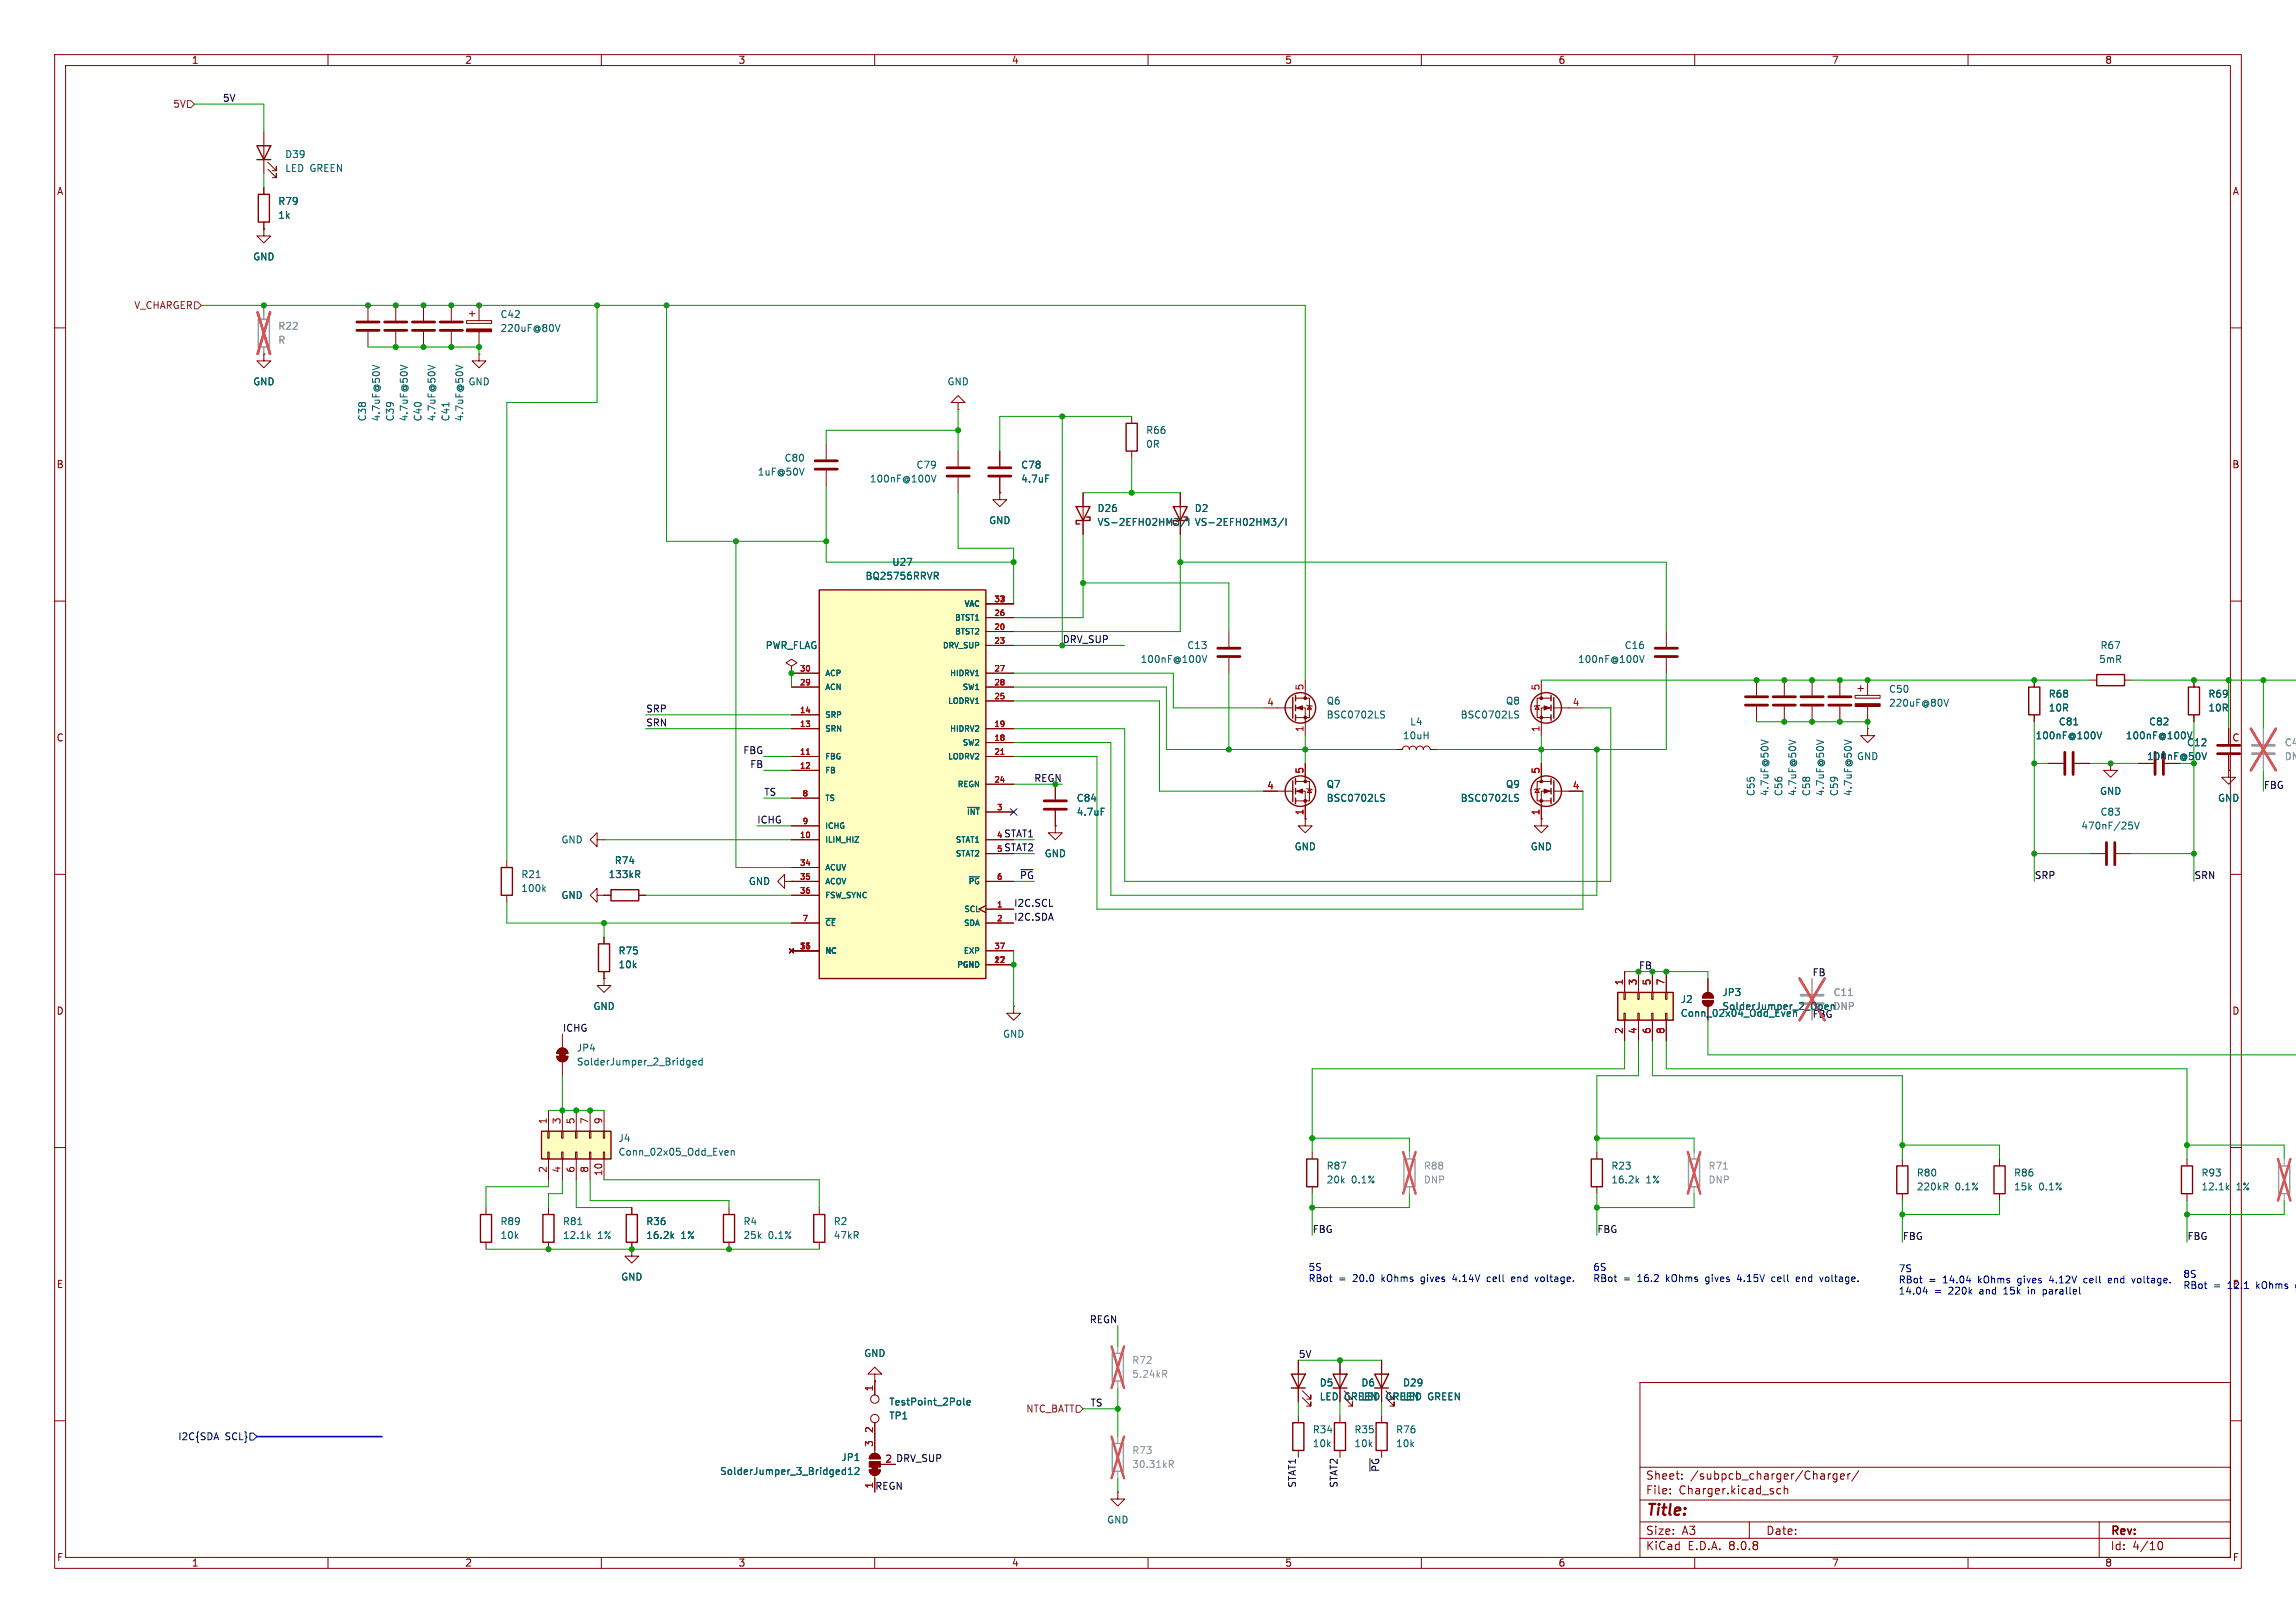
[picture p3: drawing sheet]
<svg xmlns="http://www.w3.org/2000/svg" width="420mm" height="297mm" viewBox="0 0 420 297" stroke-linecap="round" stroke-linejoin="round" font-family="sans-serif">
<defs><g id="words">
<text font-size="2.8" fill="#840000" x="301" y="277.9">Title:</text>
<g font-size="2.1" fill="#840000">
<text x="301" y="273.7">File:</text>
<text x="301" y="271">Sheet:</text>
<text x="307.1" y="273.7">Charger.kicad_sch</text>
<text x="309.2" y="271">/subpcb_charger/Charger/</text>
<text x="301" y="281.1">Size:</text>
<text x="307.6" y="281.1">A3</text>
<text x="323" y="281.1">Date:</text>
<text x="386" y="281.3">Rev:</text>
<text x="301" y="283.9">KiCad</text>
<text x="308.7" y="283.9">E.D.A.</text>
<text x="316.3" y="283.9">8.0.8</text>
<text x="386" y="283.9">Id:</text>
<text x="390.1" y="283.9">4/10</text>
</g>
<g font-size="1.8" fill="#840000">
<text x="35" y="11.9">1</text>
<text x="85" y="11.9">2</text>
<text x="135" y="11.9">3</text>
<text x="185" y="11.9">4</text>
<text x="235" y="11.9">5</text>
<text x="285" y="11.9">6</text>
<text x="335" y="11.9">7</text>
<text x="385" y="11.9">8</text>
<text x="10.3" y="35.9">A</text>
<text x="408.3" y="35.9">A</text>
<text x="10.3" y="85.9">B</text>
<text x="408.2" y="85.9">B</text>
<text x="10.3" y="135.9">C</text>
<text x="408.2" y="135.9">C</text>
<text x="10.3" y="185.9">D</text>
<text x="408.2" y="185.9">D</text>
<text x="10.3" y="235.9">E</text>
<text x="161.9" y="267.7">2 DRV_SUP</text>
<text x="10.3" y="285.9">F</text>
<text x="35" y="286.9">1</text>
<text x="85" y="286.9">2</text>
<text x="135" y="286.9">3</text>
<text x="185" y="286.9">4</text>
<text x="235" y="286.9">5</text>
<text x="285" y="286.9">6</text>
<text x="335" y="286.9">7</text>
<text x="385" y="286.9">8</text>
<text x="408.3" y="285.9">F</text>
</g>
<g font-size="1.8" fill="#725600">
<text x="31.6" y="19.9">5V</text>
<text x="24.5" y="56.7">V_CHARGER</text>
<text x="187.6" y="258.7">NTC_BATT</text>
</g>
<g font-size="1.8" fill="#0f0f0f">
<text x="40.7" y="18.7">5V</text>
<text x="118.1" y="130.5">SRP</text>
<text x="118.1" y="133">SRN</text>
<text x="135.9" y="138.1">FBG</text>
<text x="137.1" y="140.6">FB</text>
<text x="139.7" y="145.7">TS</text>
<text x="414" y="144.4">FBG</text>
<text x="138.4" y="150.8">ICHG</text>
<text x="183.6" y="155.9">STAT2</text>
<text x="183.6" y="153.3">STAT1</text>
<text x="186.5" y="160.9">~{PG}</text>
<text x="372.1" y="160.9">SRP</text>
<text x="401.3" y="160.9">SRN</text>
<text x="185.4" y="166">I2C.SCL</text>
<text x="185.4" y="168.6">I2C.SDA</text>
<text x="331.5" y="178.7">FB</text>
<text x="102.9" y="188.9">ICHG</text>
<text x="240" y="225.7">FBG</text>
<text x="292.1" y="225.7">FBG</text>
<text x="348" y="227">FBG</text>
<text x="400" y="227">FBG</text>
<text x="199.2" y="242.2">REGN</text>
<text x="237.5" y="248.6">5V</text>
<text x="199.4" y="257.5">TS</text>
<text x="252.4" y="269.4" transform="rotate(-90 252.4 269.4)">~{PG}</text>
<text x="160" y="272.7">REGN</text>
<text x="237.1" y="272.3" transform="rotate(-90 237.1 272.3)">STAT1</text>
<text x="244.8" y="272.3" transform="rotate(-90 244.8 272.3)">STAT2</text>
</g>
<g font-size="1.8" fill="#006464">
<text x="52.1" y="29.1">D39</text>
<text x="52.1" y="31.7">LED GREEN</text>
<text x="50.8" y="37.7">R79</text>
<text x="50.8" y="40.2">1k</text>
<text x="46.2" y="47.9">GND</text>
<text x="91.4" y="58.4">C42</text>
<text x="91.4" y="60.9">220uF@80V</text>
<text x="46.2" y="70.7">GND</text>
<text x="85.6" y="70.7">GND</text>
<text x="173.2" y="70.7">GND</text>
<text x="67.2" y="77.2" transform="rotate(-90 67.2 77.2)">C38</text>
<text x="69.7" y="77.2" transform="rotate(-90 69.7 77.2)">4.7uF@50V</text>
<text x="72.2" y="77.2" transform="rotate(-90 72.2 77.2)">C39</text>
<text x="74.8" y="77.2" transform="rotate(-90 74.8 77.2)">4.7uF@50V</text>
<text x="77.3" y="77.2" transform="rotate(-90 77.3 77.2)">C40</text>
<text x="79.9" y="77.2" transform="rotate(-90 79.9 77.2)">4.7uF@50V</text>
<text x="82.4" y="77.2" transform="rotate(-90 82.4 77.2)">C41</text>
<text x="84.9" y="77.2" transform="rotate(-90 84.9 77.2)">4.7uF@50V</text>
<text x="209.6" y="82.1">0R</text>
<text x="209.6" y="79.6">R66</text>
<text x="138.5" y="87.2">1uF@50V</text>
<text x="143.4" y="84.7">C80</text>
<text x="159" y="88.5">100nF@100V</text>
<text x="167.5" y="86">C79</text>
<text x="186.7" y="86">C78</text>
<text x="186.7" y="88.5">4.7uF</text>
<text x="200.7" y="93.9">D26</text>
<text x="218.4" y="93.9">D2</text>
<text x="180.8" y="96.1">GND</text>
<text x="200.7" y="96.4">VS-2EFH02HM3/I</text>
<text x="218.4" y="96.4">VS-2EFH02HM3/I</text>
<text x="158.2" y="106.3">BQ25756RRVR</text>
<text x="163.1" y="103.7">U27</text>
<text x="140" y="119">PWR_FLAG</text>
<text x="217.1" y="119">C13</text>
<text x="297.1" y="119">C16</text>
<text x="384.1" y="119">R67</text>
<text x="208.6" y="121.5">100nF@100V</text>
<text x="288.6" y="121.5">100nF@100V</text>
<text x="383.9" y="121.5">5mR</text>
<text x="242.6" y="131.7">BSC0702LS</text>
<text x="242.6" y="129.1">Q6</text>
<text x="267.1" y="131.7">BSC0702LS</text>
<text x="275.4" y="129.1">Q8</text>
<text x="345.4" y="127">C50</text>
<text x="345.4" y="129.5">220uF@80V</text>
<text x="374.7" y="127.9">R68</text>
<text x="374.7" y="130.4">10R</text>
<text x="403.9" y="127.9">R69</text>
<text x="403.9" y="130.4">10R</text>
<text x="256.5" y="135.5">10uH</text>
<text x="257.9" y="132.9">L4</text>
<text x="372.3" y="135.5">100nF@100V</text>
<text x="376.5" y="132.9">C81</text>
<text x="388.8" y="135.5">100nF@100V</text>
<text x="393" y="132.9">C82</text>
<text x="400" y="136.8">C12</text>
<text x="339.6" y="139.3">GND</text>
<text x="392.6" y="139.3">100nF@50V</text>
<text x="196.9" y="146.9">C84</text>
<text x="196.9" y="149.5">4.7uF</text>
<text x="242.6" y="146.9">BSC0702LS</text>
<text x="242.6" y="144.4">Q7</text>
<text x="267.1" y="146.9">BSC0702LS</text>
<text x="275.4" y="144.4">Q9</text>
<text x="321.2" y="145.8" transform="rotate(-90 321.2 145.8)">C55</text>
<text x="323.7" y="145.8" transform="rotate(-90 323.7 145.8)">4.7uF@50V</text>
<text x="326.2" y="145.8" transform="rotate(-90 326.2 145.8)">C56</text>
<text x="328.8" y="145.8" transform="rotate(-90 328.8 145.8)">4.7uF@50V</text>
<text x="331.3" y="145.8" transform="rotate(-90 331.3 145.8)">C58</text>
<text x="333.9" y="145.8" transform="rotate(-90 333.9 145.8)">4.7uF@50V</text>
<text x="336.4" y="145.8" transform="rotate(-90 336.4 145.8)">C59</text>
<text x="338.9" y="145.8" transform="rotate(-90 338.9 145.8)">4.7uF@50V</text>
<text x="384" y="145.6">GND</text>
<text x="384.1" y="149.5">C83</text>
<text x="405.6" y="146.9">GND</text>
<text x="102.6" y="154.5">GND</text>
<text x="236.7" y="155.8">GND</text>
<text x="279.9" y="155.8">GND</text>
<text x="380.6" y="152">470nF/25V</text>
<text x="95.3" y="160.9">R21</text>
<text x="111.2" y="160.9">133kR</text>
<text x="112.4" y="158.3">R74</text>
<text x="191" y="157.1">GND</text>
<text x="95.3" y="163.4">100k</text>
<text x="102.6" y="164.7">GND</text>
<text x="136.9" y="162.2">GND</text>
<text x="113" y="177.4">10k</text>
<text x="113" y="174.9">R75</text>
<text x="108.5" y="185">GND</text>
<text x="307.3" y="183.7">J2</text>
<text x="315" y="182.5">JP3</text>
<text x="315" y="185">SolderJumper_2_Open</text>
<text x="335.3" y="185">DNP</text>
<text x="183.4" y="190.1">GND</text>
<text x="307.3" y="186.3">Conn_02x04_Odd_Even</text>
<text x="331.5" y="186.3">FBG</text>
<text x="105.4" y="192.6">JP4</text>
<text x="105.4" y="195.2">SolderJumper_2_Bridged</text>
<text x="113" y="209.1">J4</text>
<text x="113" y="211.7">Conn_02x05_Odd_Even</text>
<text x="242.6" y="214.2">R87</text>
<text x="294.6" y="214.2">R23</text>
<text x="350.5" y="215.5">R80</text>
<text x="368.3" y="215.5">R86</text>
<text x="402.6" y="215.5">R93</text>
<text x="242.6" y="216.8">20k</text>
<text x="247.2" y="216.8">0.1%</text>
<text x="294.6" y="216.8">16.2k</text>
<text x="301.1" y="216.8">1%</text>
<text x="350.5" y="218">220kR</text>
<text x="357.6" y="218">0.1%</text>
<text x="368.3" y="218">15k</text>
<text x="372.9" y="218">0.1%</text>
<text x="402.6" y="218">12.1k</text>
<text x="409" y="218">1%</text>
<text x="91.4" y="226.9">10k</text>
<text x="91.4" y="224.4">R89</text>
<text x="102.9" y="226.9">12.1k</text>
<text x="102.9" y="224.4">R81</text>
<text x="109.3" y="226.9">1%</text>
<text x="118.1" y="226.9">16.2k</text>
<text x="118.1" y="224.4">R36</text>
<text x="124.6" y="226.9">1%</text>
<text x="135.9" y="224.4">R4</text>
<text x="135.9" y="226.9">25k</text>
<text x="140.5" y="226.9">0.1%</text>
<text x="152.4" y="224.4">R2</text>
<text x="152.4" y="226.9">47kR</text>
<text x="113.5" y="234.5">GND</text>
<text x="158" y="248.5">GND</text>
<text x="162.6" y="257.4">TestPoint_2Pole</text>
<text x="241.3" y="253.9">D5</text>
<text x="241.3" y="256.5">LED</text>
<text x="245.9" y="256.5">GREEN</text>
<text x="248.9" y="253.9">D6</text>
<text x="248.9" y="256.5">LED</text>
<text x="253.5" y="256.5">GREEN</text>
<text x="256.5" y="253.9">D29</text>
<text x="256.5" y="256.5">LED GREEN</text>
<text x="162.6" y="259.9">TP1</text>
<text x="240" y="262.5">R34</text>
<text x="247.7" y="262.5">R35</text>
<text x="255.3" y="262.5">R76</text>
<text x="153.8" y="267.6">JP1</text>
<text x="240" y="265">10k</text>
<text x="247.7" y="265">10k</text>
<text x="255.3" y="265">10k</text>
<text x="131.6" y="270.1">SolderJumper_3_Bridged12</text>
<text x="202.4" y="279">GND</text>
</g>
<g font-size="1.8" fill="#939391">
<text x="50.8" y="60.6">R22</text>
<text x="50.8" y="63.1">R</text>
<text x="417.8" y="136.8">C49</text>
<text x="417.8" y="139.3">DNP</text>
<text x="335.3" y="182.5">C11</text>
<text x="260.4" y="214.2">R88</text>
<text x="312.4" y="214.2">R71</text>
<text x="260.4" y="216.8">DNP</text>
<text x="312.4" y="216.8">DNP</text>
<text x="207" y="249.8">R72</text>
<text x="207" y="252.3">5.24kR</text>
<text x="207" y="268.8">30.31kR</text>
<text x="207" y="266.3">R73</text>
</g>
<g font-size="1.8" fill="#009600">
<text x="194.3" y="117.8">DRV_SUP</text>
<text x="189.1" y="143.2">REGN</text>
<text x="299.7" y="177.5">FB</text>
</g>
<g font-size="1.8" fill="#a90000">
<text x="231.7" y="129.3">4</text>
<text x="238.5" y="126.4" transform="rotate(-90 238.5 126.4)">5</text>
<text x="281.7" y="126.4" transform="rotate(-90 281.7 126.4)">5</text>
<text x="287.6" y="129.3">4</text>
<text x="238.5" y="134.1" transform="rotate(-90 238.5 134.1)">1</text>
<text x="281.7" y="134.1" transform="rotate(-90 281.7 134.1)">1</text>
<text x="238.5" y="141.7" transform="rotate(-90 238.5 141.7)">5</text>
<text x="281.7" y="141.7" transform="rotate(-90 281.7 141.7)">5</text>
<text x="231.7" y="144.5">4</text>
<text x="238.5" y="149.3" transform="rotate(-90 238.5 149.3)">1</text>
<text x="281.7" y="149.3" transform="rotate(-90 281.7 149.3)">1</text>
<text x="287.6" y="144.5">4</text>
<text x="296.9" y="180.4" transform="rotate(-90 296.9 180.4)">1</text>
<text x="299.5" y="180.4" transform="rotate(-90 299.5 180.4)">3</text>
<text x="302" y="180.4" transform="rotate(-90 302 180.4)">5</text>
<text x="304.5" y="180.4" transform="rotate(-90 304.5 180.4)">7</text>
<text x="296.9" y="189.3" transform="rotate(-90 296.9 189.3)">2</text>
<text x="299.5" y="189.3" transform="rotate(-90 299.5 189.3)">4</text>
<text x="302" y="189.3" transform="rotate(-90 302 189.3)">6</text>
<text x="304.5" y="189.3" transform="rotate(-90 304.5 189.3)">8</text>
<text x="100.1" y="205.8" transform="rotate(-90 100.1 205.8)">1</text>
<text x="102.6" y="205.8" transform="rotate(-90 102.6 205.8)">3</text>
<text x="105.2" y="205.8" transform="rotate(-90 105.2 205.8)">5</text>
<text x="107.7" y="205.8" transform="rotate(-90 107.7 205.8)">7</text>
<text x="110.2" y="205.8" transform="rotate(-90 110.2 205.8)">9</text>
<text x="100.1" y="214.7" transform="rotate(-90 100.1 214.7)">2</text>
<text x="102.6" y="214.7" transform="rotate(-90 102.6 214.7)">4</text>
<text x="105.2" y="214.7" transform="rotate(-90 105.2 214.7)">6</text>
<text x="107.7" y="214.7" transform="rotate(-90 107.7 214.7)">8</text>
<text x="110.2" y="215.3" transform="rotate(-90 110.2 215.3)">10</text>
<text x="159.8" y="254.7" transform="rotate(-90 159.8 254.7)">1</text>
<text x="159.8" y="262.3" transform="rotate(-90 159.8 262.3)">2</text>
<text x="159.8" y="264.9" transform="rotate(-90 159.8 264.9)">3</text>
<text x="161.9" y="267.7">2</text>
<text x="159.8" y="272.5" transform="rotate(-90 159.8 272.5)">1</text>
</g>
<g font-size="1.8" fill="#0000c2">
<text x="239.3" y="232.8">5S</text>
<text x="291.3" y="232.8">6S</text>
<text x="347.2" y="233">7S</text>
<text x="239.3" y="234.8">RBot</text>
<text x="244.9" y="234.8">=</text>
<text x="247.6" y="234.8">20.0</text>
<text x="253" y="234.8">kOhms</text>
<text x="260.4" y="234.8">gives</text>
<text x="266.4" y="234.8">4.14V</text>
<text x="272.9" y="234.8">cell</text>
<text x="277.6" y="234.8">end</text>
<text x="282.1" y="234.8">voltage.</text>
<text x="291.3" y="234.8">RBot</text>
<text x="296.9" y="234.8">=</text>
<text x="299.7" y="234.8">16.2</text>
<text x="305.1" y="234.8">kOhms</text>
<text x="312.5" y="234.8">gives</text>
<text x="318.5" y="234.8">4.15V</text>
<text x="325" y="234.8">cell</text>
<text x="329.7" y="234.8">end</text>
<text x="334.2" y="234.8">voltage.</text>
<text x="347.2" y="235.1">RBot</text>
<text x="347.2" y="237.1">14.04</text>
<text x="352.8" y="235.1">=</text>
<text x="353.8" y="237.1">=</text>
<text x="355.5" y="235.1">14.04</text>
<text x="356.6" y="237.1">220k</text>
<text x="362.2" y="235.1">kOhms</text>
<text x="362.4" y="237.1">and</text>
<text x="367" y="237.1">15k</text>
<text x="369.6" y="235.1">gives</text>
<text x="371.6" y="237.1">in</text>
<text x="374.6" y="237.1">parallel</text>
<text x="375.6" y="235.1">4.12V</text>
<text x="382.1" y="235.1">cell</text>
<text x="386.7" y="235.1">end</text>
<text x="391.3" y="235.1">voltage.</text>
<text x="399.3" y="234">8S</text>
<text x="399.3" y="236.1">RBot</text>
<text x="404.9" y="236.1">=</text>
<text x="407.6" y="236.1">12.1</text>
<text x="408.3" y="235.9">E</text>
<text x="413" y="236.1">kOhms</text>
</g>
<g font-size="1.8" fill="#000084">
<text x="32.5" y="263.8">I2C{SDA</text>
<text x="41.2" y="263.8">SCL}</text>
</g>
<g font-size="1.4" fill="#006464">
<text x="174.6" y="113.8">BTST1</text>
<text x="176.3" y="111.2">VAC</text>
<text x="172.3" y="118.8">DRV_SUP</text>
<text x="174.6" y="116.3">BTST2</text>
<text x="150.9" y="123.9">ACP</text>
<text x="173.7" y="123.9">HIDRV1</text>
<text x="150.9" y="131.5">SRP</text>
<text x="150.9" y="126.5">ACN</text>
<text x="173.3" y="129">LODRV1</text>
<text x="176" y="126.5">SW1</text>
<text x="150.9" y="134.1">SRN</text>
<text x="173.7" y="134.1">HIDRV2</text>
<text x="176" y="136.6">SW2</text>
<text x="150.9" y="139.2">FBG</text>
<text x="150.9" y="141.7">FB</text>
<text x="173.3" y="139.2">LODRV2</text>
<text x="150.9" y="146.8">TS</text>
<text x="175.1" y="144.2">REGN</text>
<text x="176.7" y="149.3">~{INT}</text>
<text x="150.9" y="154.4">ILIM_HIZ</text>
<text x="150.9" y="151.9">ICHG</text>
<text x="174.7" y="154.4">STAT1</text>
<text x="150.9" y="159.5">ACUV</text>
<text x="174.7" y="156.9">STAT2</text>
<text x="150.9" y="162">ACOV</text>
<text x="150.9" y="164.6">FSW_SYNC</text>
<text x="176.3" y="167.1">SCL</text>
<text x="177" y="162">~{PG}</text>
<text x="150.9" y="169.6">~{CE}</text>
<text x="176.2" y="169.6">SDA</text>
<text x="150.9" y="174.7">NC</text>
<text x="175" y="177.3">PGND</text>
<text x="176.2" y="174.7">EXP</text>
</g>
<g font-size="1.4" fill="#a90000">
<text x="181.8" y="112.8">26</text>
<text x="181.8" y="110.2">32</text>
<text x="182.6" y="110.2">3</text>
<text x="181.8" y="115.3">20</text>
<text x="181.8" y="117.9">23</text>
<text x="146.2" y="125.5">29</text>
<text x="146.2" y="122.9">30</text>
<text x="181.8" y="122.9">27</text>
<text x="181.8" y="125.5">28</text>
<text x="146.2" y="130.6">14</text>
<text x="181.8" y="128">25</text>
<text x="146.2" y="133.1">13</text>
<text x="181.8" y="135.6">18</text>
<text x="181.8" y="133.1">19</text>
<text x="146.2" y="138.2">11</text>
<text x="146.2" y="140.7">12</text>
<text x="181.8" y="138.2">21</text>
<text x="181.8" y="143.3">24</text>
<text x="146.7" y="145.8">8</text>
<text x="182.3" y="148.3">3</text>
<text x="146.2" y="153.4">10</text>
<text x="146.7" y="150.9">9</text>
<text x="182.3" y="153.4">4</text>
<text x="182.3" y="156">5</text>
<text x="146.2" y="158.5">34</text>
<text x="146.2" y="161">35</text>
<text x="182.3" y="161">6</text>
<text x="146.2" y="163.6">36</text>
<text x="182.3" y="166.1">1</text>
<text x="146.2" y="173.7">31</text>
<text x="146.7" y="168.7">7</text>
<text x="147" y="173.7">6</text>
<text x="181.8" y="173.7">37</text>
<text x="182.3" y="168.7">2</text>
<text x="181.8" y="176.3">17</text>
</g>
</g></defs>
<g fill="none" stroke="#840000" stroke-width=".18">
<path d="M10 10h400v277h-400zM12 12h396v273h-396zM60 10v2M110 10v2M160 10v2M210 10v2M260 10v2M310 10v2M360 10v2M85.3 58.7h4.6v.5h-4.6zM85.9 57.4h1M86.4 56.9v1"/>
<path d="M87.6 55.9v2.8M10 60h2M87.6 64.8v1.2h1.3l-1.3 1.3-1.2-1.3h1.2M87.6 64.8h.1M87.6 60.7v2.8M175.3 73.7h1.2l-1.2-1.3-1.3 1.3h1.3v1.2M175.3 74.9h.1M207 76.2v1.3M408 60h2M151.1 81.3v2.8M151.1 86.1v2.8M175.3 82.6v2.7"/>
<path d="M175.3 87.4v2.8M182.9 90.2v1.2h1.2l-1.2 1.3-1.3-1.3h1.3M182.9 90.2h.1M182.9 82.6v2.7M182.9 87.4v2.8M198.1 90.2v7.6M207 82.6v1.2M215.9 90.2v7.6M10 110h2M408 110h2M144.8 121.9l1-.6-1-.6-1 .6 1 .6v1.3M144.8 123.2h.1"/>
<path d="M321.3 124.5v2.8M321.3 129.3v2.8M10 160h2M92.7 157.5v1.3M109.2 153.7v-1.3l-1.3 1.3 1.3 1.2v-1.2h1.3M110.5 153.7h.1M408 160h2M92.7 163.8v1.3M109.2 163.8v-1.2l-1.3 1.2 1.3 1.3v-1.3h1.3M110.5 179.1v1.2h1.3l-1.3 1.3-1.3-1.3h1.3M110.5 179.1h.1M110.5 163.8h.1"/>
<path d="M110.5 163.8h1.3M110.5 171.5v1.2M110.5 177.8v1.3M116.8 163.8h1.3M312.4 179.1v2.5M311.4 183.1h2a1.02 1.02 0 0 1-1 1 1.02 1.02 0 0 1-1-1zM311.7 181.9a1.02 1.02 0 0 1 1.1-.2 1.02 1.02 0 0 1 .6 .9h-2zM312.4 184.2v2.5M10 210h2M240 210.8v1.3M240 217.2v1.2M292.1 210.8v1.3"/>
<path d="M292.1 217.2v1.2M408 210h2M300 253h108v32h-108zM10 260h2M300 278.5h108M300 274.5h108M300 268.5h108M305.5 273.2v.2M305.5 272.5v.1M307.7 270.5v.2M307.7 269.8v.1M320 278.5v3"/>
<path d="M325 273.1l.3 .3 .4-.1M325.7 272.5l-.4-.1-.3 .3M326.4 272.5l.2-.1 .3 .1 .1 .9M326.4 271.9v1.5M334.4 269.7v1M334.9 269.7l-.3 .1-.2 .2M336 269.8l-.4-.1-.3 .3v.4l.1 .2h.6M336 269.7v1.2l-.3 .3-.3-.1M336.7 270.2l.7-.2-.1-.2-.4-.1-.2 .2v.7h.6M338 269.7v1M338.4 269.7l-.2 .1-.2 .2M340 269.1l-1.3 1.9"/>
<path d="M384 278.5v6.5M408 260h2M60 285v2M110 285v2M160 285v2M210 285v2M260 285v2M300 281.5h108M310 285v2M360 285v2M394.7 282.7l.2-.5 .2-.1a.8 .8 0 0 1 .5 .7 .8 .8 0 0 1-.5 .8l-.2-.2-.2-.4"/>
</g>
<path d="M206 77.5h2v5.1h-2zM196.8 92.7h2.6l-1.3 2.6zM198.8 94.6h.6v.7h-2.6v.6h.7M214.6 92.7h2.6l-1.3 2.6zM216.5 94.6h.7v.7h-2.6v.6h.7M91.7 158.8h2v5h-2zM109.5 172.7h2v5.1h-2zM111.8 162.8h5v2h-5zM239 212.1h2v5.1h-2zM291.1 212.1h2v5.1h-2z" fill="none" stroke="#840000" stroke-width=".25"/>
<g fill="none" stroke="#006464" stroke-width=".18">
<path d="M101.6 59.4l.4 1.3 .4-1.3M170.4 86.9l.4 1.3 .4-1.3M191.3 86.9h.6M214.8 94.9h.8l-.4 .5 .3 .1 .1 .4-.3 .2h-.3M217 94.8l-1 1.6M217.5 94.9v1.2M232.6 94.9h.8l-.5 .5 .4 .1 .1 .4-.3 .2h-.3M234.8 94.8l-1.1 1.6M235.2 94.9v1.2M322.1 135.4l1.3 .4M116.6 160l.4 .6M116.8 159.3l.2 .3v.3l-.2 .1"/>
<path d="M98.1 160.6h.7M99.4 162.7l.4 .4M99.8 162.3l-.5 .5M333.8 184.3l.6-.1v-.3h-.5l-.1 .6M299.4 216l.4 .5M299.8 215.6l-.5 .5"/>
</g>
<g fill="#840000" stroke="#840000" stroke-width=".18">
<path d="M85.3 60.2h4.6v.5h-4.6z"/>
<path d="M311.4 183.1h2a1.02 1.02 0 0 1-1 1 1.02 1.02 0 0 1-1-1z"/>
<path d="M311.7 181.9a1.02 1.02 0 0 1 1.1-.2 1.02 1.02 0 0 1 .6 .9h-2z"/>
</g>
<path d="M149.1 84.3h4.1M149.1 85.9h4.1M173.2 85.6h4.1M173.2 87.1h4.1M180.8 85.6h4.1M180.8 87.1h4.1M319.3 129h4M319.3 127.5h4" fill="none" stroke="#840000" stroke-width=".51"/>
<path d="M256.8 212.1h2v5.1h-2zM308.9 212.1h2v5.1h-2z" fill="none" stroke="#9c9b98" stroke-width=".25"/>
<path d="M331.5 179.1v2.8M331.5 183.9v2.8M257.8 210.8v1.3M257.8 217.2v1.2M309.9 210.8v1.3M309.9 217.2v1.2" fill="none" stroke="#9c9b98" stroke-width=".18"/>
<path d="M338.1 182.2h.7M315.3 213.9h.7" fill="none" stroke="#939391" stroke-width=".18"/>
<path d="M329.2 179.1l4.6 7.6M333.8 179.1l-4.6 7.6M256.7 210.8l2.3 7.6M259 210.8l-2.3 7.6M308.7 210.8l2.3 7.6M311 210.8l-2.3 7.6" fill="none" stroke="#e75356" stroke-width=".46"/>
<path d="M329.4 183.6h4.1M329.4 182.1h4.1" fill="none" stroke="#9c9b98" stroke-width=".51"/>
<path d="M295.9 181.6h10.2v5.1h-10.2z" fill="#ffffc2"/>
<g fill="none" stroke="#840000" stroke-width=".18">
<path d="M224.8 115.6v2.8M304.8 115.6v2.8M224.8 120.4v2.8M231.1 129.5h5.4M237 129.5h1.8v5.1M237 127.8h2.5v3.5h-2.5M238.8 124.5v3.3M238.8 139.7v3.3M239 129l.1 .2h.8l.1 .1M239.5 129.2l.4 .6h-.8zM255.3 137.2h1.2a.64 .64 0 0 1 .7-.7 .64 .64 0 0 1 .6 .7 .64 .64 0 0 1 .6-.7 .64 .64 0 0 1 .7 .7 .64 .64 0 0 1 .6-.7 .64 .64 0 0 1 .6 .7 .64 .64 0 0 1 .7-.7 .64 .64 0 0 1 .6 .7h1.3M281.2 129.2l.4 .6h-.8z"/>
<path d="M281.7 129l-.1 .2h-.8l-.1 .1M281.9 124.5v3.3M281.9 139.7v3.3M283.7 129.5h-1.8v5.1M283.7 127.8h-2.5v3.5h2.5M284.2 129.5h5.4M304.8 120.4v2.8M326.4 124.5v2.8M326.4 129.3v2.8M331.5 124.5v2.8M331.5 129.3v2.8M336.5 124.5v2.8"/>
<path d="M336.5 129.3v2.8M339.3 127.3h4.6v.5h-4.6zM339.9 126h1M340.4 125.5v1M341.6 133.4v1.2h1.3l-1.3 1.3-1.2-1.3h1.2M341.6 133.4h.1M341.6 124.5v2.8M341.6 129.3v2.8M193 151.1v1.3h1.3l-1.3 1.3-1.2-1.3h1.2M193 151.1h.1M193 143.5v2.8M193 148.3v2.8"/>
<path d="M231.1 144.8h5.4M237 144.8h1.8v5.1M237 143h2.5v3.6h-2.5M238.8 149.9v1.2h1.2l-1.2 1.3-1.3-1.3h1.3M238.8 149.9h.1M239 144.3l.1 .1h.8l.1 .1M239.5 144.4l.4 .6h-.8zM281.2 144.4l.4 .6h-.8zM281.7 144.3l-.1 .1h-.8l-.1 .1M281.9 149.9v1.2h1.3l-1.3 1.3-1.2-1.3h1.2M281.9 149.9h.1M283.7 144.8h-1.8v5.1"/>
<path d="M283.7 143h-2.5v3.6h2.5M284.2 144.8h5.4M143.5 161.3v-1.3l-1.3 1.3 1.3 1.3v-1.3h1.3M144.8 161.3h.1M297.2 177.8v3.8M299.7 177.8v3.8M302.3 177.8v3.8M304.8 177.8v3.8M185.4 184.2v1.2h1.3l-1.3 1.3-1.3-1.3h1.3M185.4 184.2h.1M297.1 181.6h.2v1.3h-.2zM297.1 185.4h.2v1.3h-.2z"/>
<path d="M297.2 186.7v3.8M299.6 181.6h.2v1.3h-.2zM299.6 185.4h.2v1.3h-.2zM299.7 186.7v3.8M302.1 181.6h.3v1.3h-.3zM302.1 185.4h.3v1.3h-.3zM302.3 186.7v3.8M304.7 181.6h.2v1.3h-.2zM304.7 185.4h.2v1.3h-.2zM304.8 186.7v3.8M237.5 248.9v7.6M237.5 259.1v1.2"/>
<path d="M238.3 255.8l1.5 1.5v-.8v.8h-.8M238.3 254.5l1.5 1.5v-.7v.7h-.8M245.1 248.9v7.6M245.1 259.1v1.2M245.9 255.8l1.5 1.5v-.8v.8h-.8M245.9 254.5l1.5 1.5v-.7v.7h-.8M252.7 248.9v7.6M252.7 259.1v1.2M253.5 255.8l1.5 1.5v-.8v.8h-.7M253.5 254.5l1.5 1.5v-.7v.7h-.7M204.5 273v1.3h1.2l-1.2 1.3-1.3-1.3h1.3M204.5 273h.1"/>
<path d="M237.5 265.4v1.3M245.1 265.4v1.3"/>
</g>
<g fill="none" stroke="#840000" stroke-width=".25">
<path d="M236.5 127.6v3.8M237 127.3v1M237 129v1M237 130.8v1M283.7 127.3v1M283.7 129v1M283.7 130.8v1M284.2 127.6v3.8M236.5 142.9v3.8M237 142.5v1M237 144.3v1M237 146.1v1"/>
<path d="M283.7 142.5v1M283.7 144.3v1M283.7 146.1v1M284.2 142.9v3.8M295.9 181.6h10.2v5.1h-10.2zM236.2 251.5h2.6l-1.3 2.5zM236.2 254h2.6M243.8 251.5h2.6l-1.3 2.5zM243.8 254h2.6M251.5 251.5h2.5l-1.3 2.5zM251.5 254h2.5M236.5 260.3h2v5.1h-2z"/>
<path d="M244.1 260.3h2v5.1h-2zM251.7 260.3h2v5.1h-2z"/>
<circle cx="237.9" cy="129.5" r="2.79"/>
<circle cx="282.8" cy="129.5" r="2.79"/>
<circle cx="237.9" cy="144.8" r="2.79"/>
<circle cx="282.8" cy="144.8" r="2.79"/>
</g>
<g fill="none" stroke="#006464" stroke-width=".18">
<path d="M219.9 120l.4 1.2 .4-1.2M299.9 120l.4 1.2 .5-1.2M252.8 130.7l.3 .1 .2 .3-.3 .3h-.3M252.8 130.1l.5 .1M277.3 130.7l.4 .1 .1 .3-.3 .3h-.3M277.3 130.1l.5 .1M327.2 135.4l1.3 .4M332.3 135.4l1.3 .4M337.4 135.4l1.3 .4M355.6 128l.4 1.2 .4-1.2M201.4 147.9h.6M252.8 146l.3 .1 .2 .3-.3 .2h-.3"/>
<path d="M252.8 145.4h.5M277.3 146l.4 .1 .1 .3-.3 .2h-.3M277.3 145.4h.5M327.5 185.9l-.4 .1M328.1 185.2v.8M328.6 185.3v.7"/>
</g>
<g fill="#840000" stroke="#840000" stroke-width=".18">
<path d="M282.4 144.4l1.1 .4-1.1 .4z"/>
<path d="M339.3 128.8h4.6v.5h-4.6z"/>
<path d="M282.4 129.2l1.1 .3-1.1 .4z"/>
<path d="M237.2 129.5l1.1-.3v.7z"/>
<path d="M237.2 144.8l1.1-.4v.8z"/>
<circle cx="281.9" cy="146.6" r=".25"/>
<circle cx="281.9" cy="143" r=".25"/>
<circle cx="281.9" cy="131.3" r=".25"/>
<circle cx="281.9" cy="127.8" r=".25"/>
<circle cx="238.8" cy="131.3" r=".25"/>
<circle cx="238.8" cy="127.8" r=".25"/>
<circle cx="238.8" cy="146.6" r=".25"/>
<circle cx="238.8" cy="143" r=".25"/>
</g>
<path d="M222.8 118.6h4M302.8 118.6h4M222.8 120.1h4M302.8 120.1h4M324.4 129h4M324.4 127.5h4M329.4 129h4.1M329.4 127.5h4.1M334.5 129h4.1M334.5 127.5h4.1M191 148.1h4.1M191 146.6h4.1" fill="none" stroke="#840000" stroke-width=".51"/>
<path d="M416.8 213.4h2v5h-2zM203.5 247.6h2v5.1h-2zM203.5 264.2h2v5h-2z" fill="none" stroke="#9c9b98" stroke-width=".25"/>
<path d="M414 133.4v2.7M414 138.2v2.8M417.8 212.1v1.3M417.8 218.4v1.3M204.5 246.4v1.2M204.5 252.7v1.3M204.5 262.9v1.3M204.5 269.2v1.3" fill="none" stroke="#9c9b98" stroke-width=".18"/>
<path d="M213 251.4l.4 .6M213.2 250.8l.2 .2v.3l-.2 .1M213.9 267.3h.5l.2 .2-.1 .4h-.6M214.2 267.9l.4 .6" fill="none" stroke="#939391" stroke-width=".18"/>
<path d="M411.7 133.3l4.6 7.7M416.3 133.3l-4.6 7.7M416.7 212.1l2.3 7.6M419 212.1l-2.3 7.6M203.3 246.4l2.3 7.6M205.6 246.4l-2.3 7.6M203.3 262.9l2.3 7.6M205.6 262.9l-2.3 7.6" fill="none" stroke="#e75356" stroke-width=".46"/>
<path d="M412 137.9h4.1M412 136.4h4.1" fill="none" stroke="#9c9b98" stroke-width=".51"/>
<path d="M149.9 108h30.4v71.1h-30.4z" fill="#ffffc2"/>
<g fill="none" stroke="#840000" stroke-width=".25">
<path d="M47 26.7h2.5l-1.2 2.5zM47 29.2h2.5M47.2 35.6h2.1v5h-2.1zM149.9 108h30.4v71.1h-30.4zM371.1 125.7h2v5.1h-2zM383.5 123.4h5.1v2.1h-5.1zM400.3 125.7h2v5.1h-2zM347 213.4h2v5h-2zM364.7 213.4h2.1v5h-2.1zM399 213.4h2.1v5h-2.1zM87.9 222.2h2v5.1h-2zM99.3 222.2h2v5.1h-2z"/>
<path d="M114.6 222.2h2v5.1h-2zM132.3 222.2h2.1v5.1h-2.1zM148.8 222.2h2.1v5.1h-2.1z"/>
</g>
<g fill="none" stroke="#840000" stroke-width=".18">
<path d="M48.3 24.1v7.7M48.3 34.3v1.3M49 31l1.5 1.5v-.7v.7h-.7M49 29.7l1.5 1.5v-.7v.7h-.7M48.3 41.9v1.3h1.2l-1.2 1.3-1.3-1.3h1.3M48.3 41.9h.1M48.3 40.6v1.3M67.3 55.9v2.8M72.4 55.9v2.8M67.3 60.7v2.8M72.4 60.7v2.8M180.3 115.6h5.1"/>
<path d="M180.3 118.1h5.1M180.3 113h5.1M180.3 110.5h5.1M144.8 138.4h5.1M144.8 133.4h5.1M144.8 130.8h5.1M144.8 123.2h5.1M144.8 125.7h5.1M180.3 138.4h5.1M180.3 133.4h5.1M180.3 135.9h5.1M180.3 128.3h5.1"/>
<path d="M180.3 123.2h5.1M180.3 125.7h5.1M372.1 124.5v1.2M372.1 130.8v1.3M374.6 139.7h2.8M379.5 139.7h2.8M382.3 124.5h1.2M386.1 139.7v1.3h1.2l-1.2 1.2-1.3-1.2h1.3M386.1 139.7h.1M388.6 124.5h1.3M391.2 139.7h2.8M401.3 124.5v1.2"/>
<path d="M401.3 130.8v1.3M407.7 133.4v2.7M407.7 138.2v2.8M144.8 153.7h5.1M144.8 141h5.1M144.8 158.8h5.1M144.8 146.1h5.1M144.8 151.1h5.1M180.3 153.7h5.1M180.3 143.5h5.1M180.3 148.6h5.1M180.3 156.2h5.1"/>
<path d="M382.3 156.2h2.8M387.1 156.2h2.8M144.4 173.6l.8 .8M144.8 174h5.1M144.8 168.9h5.1M144.8 161.3h5.1M144.8 163.8h5.1M145.2 173.6l-.8 .8M180.3 165.7l-1.2 .7 1.2 .6M180.3 166.4h5.1M180.3 174h5.1M180.3 176.5h5.1"/>
<path d="M180.3 168.9h5.1M180.3 161.3h5.1M101.9 193.3h2a1.02 1.02 0 0 1-1 1 1.02 1.02 0 0 1-1-1zM102.1 192.1a1.02 1.02 0 0 1 1.2-.2 1.02 1.02 0 0 1 .6 .9h-2zM102.9 189.2v2.6M102.9 194.3v2.6M348 212.1v1.3M348 218.4v1.3M365.8 212.1v1.3M365.8 218.4v1.3M400 212.1v1.3M400 218.4v1.3"/>
<path d="M88.9 221v1.2M88.9 227.3v1.3M100.3 221v1.2M100.3 227.3v1.3M115.6 228.6v1.3h1.2l-1.2 1.2-1.3-1.2h1.3M115.6 228.6h.1M115.6 221v1.2M115.6 227.3v1.3M133.3 221v1.2M133.3 227.3v1.3M149.9 221v1.2M149.9 227.3v1.3"/>
<path d="M160 251.5h1.3l-1.3-1.3-1.3 1.3h1.3v1.2M160 252.7h.1M160 252.7v2.6M159 269h2a1.02 1.02 0 0 1-1 1 1.02 1.02 0 0 1-1-1zM159.3 266.2a1.02 1.02 0 0 1 1.1-.2 1.02 1.02 0 0 1 .6 1h-2zM160 260.3v5.6M160 270v3M161 268h.3"/>
<circle cx="160" cy="256" r=".76"/>
<circle cx="160" cy="259.6" r=".76"/>
</g>
<path d="M147.5 138h.6M183.1 138h.6" fill="none" stroke="#a90000" stroke-width=".18"/>
<g fill="none" stroke="#006464" stroke-width=".18">
<path d="M68.1 66.8l1.3 .4M73.2 66.8l1.3 .4M170.9 104.7h.5l.2 .3-.1 .3-.6 .1M171.2 105.4l.4 .6M379.3 132.7h.8M383.6 133.9l.4 1.3 .4-1.3M400.1 133.9l.4 1.3 .5-1.3M402.8 137.7l.4 1.3 .4-1.3M177 147.8h2.1M389.4 150.4h.6M389.9 150.9l.2 .3v.3l-.2 .2M390.5 150.4l.4 1.3 .4-1.3"/>
<path d="M151.1 168.1h1.7M177.3 160.5h1.8M125.8 194l.4 .1M126.2 194v1.1l-.2 .2M126.2 194.8l-.4 .1M126.7 194.5l.7-.2-.1-.2-.4-.1-.2 .2 .1 .6h.5M128.4 194.1l-.3-.1-.3 .3 .2 .5h.4M128.4 193.6v1.3M355.9 217.1l.4 .6M356.1 216.5l.2 .2v.3l-.2 .1M407.4 217.3l.3 .4M407.7 216.9l-.5 .5"/>
<path d="M105.7 224.1h.7M107.6 226.2l.4 .4M108 225.8l-.5 .5M122.9 226.2l.3 .4M123.2 225.8l-.4 .5M176.3 255.8v1.1l.2 .2M176.9 256.7l.6-.1-.1-.3h-.3l-.2 .2v.6h.5M154.2 269.8h.4M154.2 269h.4M154.6 268.5v1.3M155.2 269.8h.7M155.2 268.9l.4-.4v1.3"/>
<path d="M156.4 268.7l.5-.2 .2 .4-.8 .9h.8"/>
</g>
<path d="M65.3 58.9h4M70.4 58.9h4M65.3 60.5h4M70.4 60.5h4M377.7 137.7v4M379.2 137.7v4M394.2 137.7v4M395.7 137.7v4M405.6 136.4h4.1M405.6 137.9h4.1M385.3 154.2v4M386.8 154.2v4" fill="none" stroke="#840000" stroke-width=".51"/>
<path d="M47.2 58.4h2.1v5.1h-2.1z" fill="none" stroke="#9c9b98" stroke-width=".25"/>
<path d="M48.3 57.2v1.2M48.3 63.5v1.3" fill="none" stroke="#9c9b98" stroke-width=".18"/>
<path d="M47.1 57.1l2.3 7.7M49.4 57.1l-2.3 7.7" fill="none" stroke="#e75356" stroke-width=".46"/>
<g fill="#840000" stroke="#840000" stroke-width=".18">
<path d="M102.4 192.5h1v1h-1z"/>
<path d="M101.9 193.3h2a1.02 1.02 0 0 1-1 1 1.02 1.02 0 0 1-1-1z"/>
<path d="M102.1 192.1a1.02 1.02 0 0 1 1.2-.2 1.02 1.02 0 0 1 .6 .9h-2z"/>
<path d="M159.5 268.5h1v.5h-1z"/>
<path d="M159 269h2a1.02 1.02 0 0 1-1 1 1.02 1.02 0 0 1-1-1z"/>
<path d="M159 267.5h2v1h-2z"/>
<path d="M159.3 266.2a1.02 1.02 0 0 1 1.1-.2 1.02 1.02 0 0 1 .6 1h-2z"/>
</g>
<path d="M99.1 207h12.7v5.1h-12.7z" fill="#ffffc2"/>
<g fill="none" stroke="#840000" stroke-width=".18">
<path d="M48.3 34.3v1.3M48.3 41.9h.1M48.3 40.6v1.3M77.5 55.9v2.8M82.5 55.9v2.8M48.3 64.8v1.2h1.2l-1.2 1.3-1.3-1.3h1.3M48.3 64.8h.1M77.5 60.7v2.8M82.5 60.7v2.8M182.9 90.2h.1M182.9 82.6v2.7M182.9 87.4v2.8"/>
<path d="M198.1 90.2v2.5M198.1 95.3v2.5M215.9 90.2v2.5M215.9 95.3v2.5M180.3 115.6h5.1M180.3 118.1h5.1M180.3 113h5.1M180.3 110.5h5.1M144.8 123.2h.1M144.8 138.4h5.1M144.8 133.4h5.1M144.8 130.8h5.1"/>
<path d="M144.8 123.2h5.1M144.8 125.7h5.1M180.3 138.4h5.1M180.3 133.4h5.1M180.3 135.9h5.1M180.3 128.3h5.1M180.3 123.2h5.1M180.3 125.7h5.1M238.8 139.7v2.5M281.9 139.7v2.5M372.1 124.5v1.2M372.1 130.8v1.3"/>
<path d="M374.6 139.7h2.8M379.5 139.7h2.8M386.1 139.7h.1M391.2 139.7h2.8M401.3 124.5v1.2M401.3 130.8v1.3M407.7 133.4v2.7M407.7 138.2v2.8M144.8 153.7h5.1M144.8 141h5.1M144.8 158.8h5.1M144.8 146.1h5.1"/>
<path d="M144.8 151.1h5.1M180.3 153.7h5.1M180.3 143.5h5.1M180.3 148.6h5.1M180.3 156.2h5.1M193 151.1h.1M193 143.5v2.8M193 148.3v2.8M231.1 144.8h2.6M238.8 149.9h.1M238.8 147.3v2.6M281.9 149.9h.1"/>
<path d="M281.9 147.3v2.6M287 144.8h2.6M407.7 141v1.2h1.2l-1.2 1.3-1.3-1.3h1.3M407.7 141h.1M110.5 179.1h.1M110.5 163.8h.1M110.5 171.5v1.2M110.5 177.8v1.3M110.5 163.8h1.3M116.8 163.8h1.3M144.4 173.6l.8 .8M144.8 161.3h.1"/>
<path d="M144.8 163.8h5.1M144.8 174h5.1M144.8 168.9h5.1M144.8 161.3h5.1M145.2 173.6l-.8 .8M180.3 165.7l-1.2 .7 1.2 .6M180.3 166.4h5.1M180.3 174h5.1M180.3 176.5h5.1M180.3 168.9h5.1M180.3 161.3h5.1M297.2 177.8v3.8"/>
<path d="M299.7 177.8v3.8M302.3 177.8v3.8M304.8 177.8v3.8M312.4 179.1v2.5M297.2 186.7v3.8M299.7 186.7v3.8M302.3 186.7v3.8M304.8 186.7v3.8M312.4 184.2v2.5M100.2 207h.3v1.3h-.3zM100.2 210.8h.3v1.3h-.3zM100.3 203.2v3.8"/>
<path d="M100.3 212.1v3.8M102.7 207h.3v1.3h-.3zM102.7 210.8h.3v1.3h-.3zM102.9 203.2v3.8M102.9 212.1v3.8M105.3 207h.2v1.3h-.2zM105.3 210.8h.2v1.3h-.2zM105.4 203.2v3.8M105.4 212.1v3.8M107.8 207h.3v1.3h-.3zM107.8 210.8h.3v1.3h-.3zM107.9 203.2v3.8"/>
<path d="M107.9 212.1v3.8M110.4 207h.2v1.3h-.2zM110.4 210.8h.2v1.3h-.2zM110.5 203.2v3.8M110.5 212.1v3.8M115.6 228.6h.1M115.6 221v1.2M115.6 227.3v1.3M160 252.7h.1M160 252.7v2.6M237.5 248.9v2.6M237.5 254v2.5"/>
<path d="M245.1 248.9v2.6M245.1 254v2.5M252.7 248.9v2.6M252.7 254v2.5M160 260.3v5.1M160 270.5v2.5"/>
</g>
<path d="M99.1 207h12.7v5.1h-12.7z" fill="none" stroke="#840000" stroke-width=".25"/>
<g fill="none" stroke="#006464" stroke-width=".18">
<path d="M78.3 66.8l1.3 .4M82.1 73.7v.7M83.4 66.8l1.3 .4M191.3 86.9h.6M214.8 94.9h.8l-.4 .5 .3 .1 .1 .4-.3 .2h-.3M217 94.8l-1 1.6M217.5 94.9v1.2M232.6 94.9h.8l-.5 .5 .4 .1 .1 .4-.3 .2h-.3M234.8 94.8l-1.1 1.6M235.2 94.9v1.2M170.9 104.7h.5l.2 .3-.1 .3-.6 .1M171.2 105.4l.4 .6"/>
<path d="M379.3 132.7h.8M383.6 133.9l.4 1.3 .4-1.3M400.1 133.9l.4 1.3 .5-1.3M402.8 137.7l.4 1.3 .4-1.3M116.6 160l.4 .6M116.8 159.3l.2 .3v.3l-.2 .1M177 147.8h2.1M201.4 147.9h.6M252.8 146l.3 .1 .2 .3-.3 .2h-.3M252.8 145.4h.5M277.3 146l.4 .1 .1 .3-.3 .2h-.3M277.3 145.4h.5"/>
<path d="M151.1 168.1h1.7M177.3 160.5h1.8M327.5 185.9l-.4 .1M328.1 185.2v.8M328.6 185.3v.7M333.8 184.3l.6-.1v-.3h-.5l-.1 .6M132.8 210.6h.4v.3l-.6 .1M133.2 211.3l-.4 .1M133.8 210.7l.1-.1h.3l.1 .8M133.8 210.6v.8M122.9 226.2l.3 .4M123.2 225.8l-.4 .5"/>
<path d="M176.3 255.8v1.1l.2 .2M176.9 256.7l.6-.1-.1-.3h-.3l-.2 .2v.6h.5M154.2 269.8h.4M154.2 269h.4M154.6 268.5v1.3M155.2 269.8h.7M155.2 268.9l.4-.4v1.3M156.4 268.7l.5-.2 .2 .4-.8 .9h.8"/>
</g>
<path d="M75.4 58.9h4.1M80.5 58.9h4.1M75.4 60.5h4.1M80.5 60.5h4.1" fill="none" stroke="#840000" stroke-width=".51"/>
<path d="M34.3 18.4h.6l.7 .7-.7 .6h-.6zM35.6 55.2h.6l.6 .7-.6 .6h-.6zM196.8 257.2h.7l.6 .6-.6 .6h-.7z" fill="none" stroke="#725600" stroke-width=".18"/>
<path d="M184.8 148l1.2 1.2M186 148l-1.2 1.2M45.7 262.3h.7l.6 .6-.6 .6h-.7z" fill="none" stroke="#000084" stroke-width=".18"/>
<g fill="none" stroke="#0000c2" stroke-width=".18">
<path d="M266 233.2l-.3 .9h.8M272.5 233.7h-.4l-.1 .2 .1 .5 .4 .1M277 233.7h-.3l-.2 .2 .1 .6h.4M277.1 234l-.6 .1M280.8 233.7l.3 .8 .3-.8M318.1 233.2l-.3 .9h.8M324.6 233.7h-.4l-.1 .2 .1 .5 .4 .1M329.1 233.7h-.3l-.2 .2v.6h.5M329.2 234l-.6 .1M332.9 233.7l.3 .8 .3-.8M351.8 236.4h.8M352.4 236v.8"/>
<path d="M366.5 236.8h.8M366.7 235.8l-.2 .1M371 236v.8M373.7 236.8h.4M373.7 236v1.2M375.2 233.4l-.3 .9h.8M381.7 233.9l-.4 .1-.1 .2v.5l.5 .1M386.2 234l-.4-.1-.1 .2v.6h.5M386.3 234.2l-.6 .1M390 233.9l.3 .9 .3-.9M420 236.2h.1M420 235v.7"/>
</g>
<path d="M47 262.9h22.8" fill="none" stroke="#000084" stroke-width=".3"/>
<g fill="none" stroke="#009600" stroke-width=".18">
<path d="M35.6 19.1h12.7v5M48.3 31.8v2.5M36.8 55.9h202v68.6M48.3 55.9v1.3M109.2 55.9v17.8h-16.5v83.8M121.9 55.9v43.2h29.2M67.3 63.5h20.3v1.3M175.3 74.9v7.7M175.3 78.7h-24.2v2.6M194.3 76.2v41.9M207 76.2h-24.1v6.4M134.6 99.1v59.7h10.2"/>
<path d="M151.1 88.9v14h34.3M175.3 90.2v10.1h10.1v10.2M198.1 97.8v15.2h-12.7M198.1 90.2h17.8M207 83.8v6.4M215.9 97.8v17.8h-30.5M185.4 118.1h20.3M198.1 106.7h26.7v8.9M215.9 102.9h88.9v12.7M118.1 133.4h26.7M118.1 130.8h26.7M139.7 138.4h5.1"/>
<path d="M144.8 123.2v2.5M185.4 125.7h28v11.5h41.9M185.4 128.3h26.7v16.5h19M185.4 138.4h15.3v28h88.9v-21.6M185.4 135.9h17.8v27.9h88.9v-26.6M185.4 123.2h29.2v6.3h16.5M224.8 123.2v14M238.8 134.6v5.1M281.9 124.5h100.4M281.9 134.6v5.1M289.6 129.5h5v31.8h-88.9v-27.9h-20.3M304.8 123.2v14h-41.9"/>
<path d="M321.3 132.1h20.3v1.3M372.1 139.7h2.5M372.1 132.1v29.2M382.3 139.7h8.9M389.9 124.5h30.1M401.3 132.1v29.2M407.7 124.5v8.9M414 124.5v8.9M110.5 153.7h34.3M138.4 151.1h6.4M139.7 146.1h5.1M139.7 141h5.1"/>
<path d="M185.4 156.2h3.8M185.4 153.7h3.8M185.4 143.5h7.6M372.1 156.2h10.2M389.9 156.2h11.4M414 141v3.8M92.7 165.1v3.8h52.1M110.5 168.9v2.6M118.1 163.8h26.7M185.4 161.3h3.8M185.4 174v10.2M297.2 177.8h2.5"/>
<path d="M302.3 177.8h10.1v1.3M102.9 196.9v6.3M297.2 190.5v5.1h-57.2v15.2M299.7 190.5v6.4h-7.6v13.9M302.3 190.5v6.4h45.7v15.2M304.8 190.5v5.1h95.2v16.5M312.4 186.7v6.3h107.6M100.3 215.9v1.3h-11.4v3.8M100.3 203.2h10.2M102.9 215.9v2.5h-2.6v2.6M105.4 215.9v5.1h10.2M107.9 215.9v3.8h25.4v1.3"/>
<path d="M110.5 215.9h39.4v5.1M240 208.3h17.8v2.5M240 218.4v7.7M257.8 218.4v2.6h-17.8M292.1 218.4v7.7M292.1 208.3h17.8v2.5M309.9 218.4v2.6h-17.8M348 209.6h17.8v2.5M348 219.7v7.6M365.8 219.7v2.5h-17.8M400 219.7v7.6M400 209.6h17.8v2.5"/>
<path d="M417.8 219.7v2.5h-17.8M88.9 228.6h61M198.1 257.8h6.4M204.5 242.6v3.8M204.5 254v8.9M237.5 248.9h15.2M237.5 256.5v2.6M245.1 256.5v2.6M252.7 256.5v2.6M204.5 270.5v2.5"/>
</g>
<path d="M48.3 57.2v1.2M48.3 63.5v1.3M414 133.4v2.7M414 138.2v2.8M331.5 179.1v2.8M331.5 183.9v2.8" fill="none" stroke="#9c9b98" stroke-width=".18"/>
<path d="M47.1 57.1l2.3 7.7M49.4 57.1l-2.3 7.7M411.7 133.3l4.6 7.7M416.3 133.3l-4.6 7.7M329.2 179.1l4.6 7.6M333.8 179.1l-4.6 7.6" fill="none" stroke="#e75356" stroke-width=".46"/>
<path d="M147.5 138h.6M183.1 138h.6" fill="none" stroke="#a90000" stroke-width=".18"/>
<path d="M338.1 182.2h.7" fill="none" stroke="#939391" stroke-width=".18"/>
<g fill="#009600" stroke="#009600" stroke-width=".18">
<circle cx="105.4" cy="203.2" r=".46"/>
<circle cx="102.9" cy="203.2" r=".46"/>
<circle cx="107.9" cy="203.2" r=".46"/>
<circle cx="100.3" cy="228.6" r=".46"/>
<circle cx="115.6" cy="228.6" r=".46"/>
<circle cx="133.3" cy="228.6" r=".46"/>
<circle cx="77.5" cy="63.5" r=".46"/>
<circle cx="77.5" cy="55.9" r=".46"/>
<circle cx="72.4" cy="55.9" r=".46"/>
<circle cx="67.3" cy="55.9" r=".46"/>
<circle cx="72.4" cy="63.5" r=".46"/>
<circle cx="82.5" cy="63.5" r=".46"/>
<circle cx="82.5" cy="55.9" r=".46"/>
<circle cx="48.3" cy="55.9" r=".46"/>
<circle cx="292.1" cy="208.3" r=".46"/>
<circle cx="292.1" cy="221" r=".46"/>
<circle cx="240" cy="208.3" r=".46"/>
<circle cx="207" cy="90.2" r=".46"/>
<circle cx="194.3" cy="76.2" r=".46"/>
<circle cx="175.3" cy="78.7" r=".46"/>
<circle cx="198.1" cy="106.7" r=".46"/>
<circle cx="121.9" cy="55.9" r=".46"/>
<circle cx="109.2" cy="55.9" r=".46"/>
<circle cx="110.5" cy="168.9" r=".46"/>
<circle cx="151.1" cy="99.1" r=".46"/>
<circle cx="134.6" cy="99.1" r=".46"/>
<circle cx="87.6" cy="63.5" r=".46"/>
<circle cx="87.6" cy="55.9" r=".46"/>
<circle cx="144.8" cy="123.2" r=".46"/>
<circle cx="185.4" cy="176.5" r=".46"/>
<circle cx="185.4" cy="102.9" r=".46"/>
<circle cx="193" cy="143.5" r=".46"/>
<circle cx="245.1" cy="248.9" r=".46"/>
<circle cx="240" cy="221" r=".46"/>
<circle cx="204.5" cy="257.8" r=".46"/>
<circle cx="331.5" cy="124.5" r=".46"/>
<circle cx="331.5" cy="132.1" r=".46"/>
<circle cx="372.1" cy="124.5" r=".46"/>
<circle cx="341.6" cy="132.1" r=".46"/>
<circle cx="341.6" cy="124.5" r=".46"/>
<circle cx="372.1" cy="139.7" r=".46"/>
<circle cx="336.5" cy="124.5" r=".46"/>
<circle cx="336.5" cy="132.1" r=".46"/>
<circle cx="224.8" cy="137.2" r=".46"/>
<circle cx="238.8" cy="137.2" r=".46"/>
<circle cx="215.9" cy="102.9" r=".46"/>
<circle cx="292.1" cy="137.2" r=".46"/>
<circle cx="281.9" cy="137.2" r=".46"/>
<circle cx="400" cy="222.2" r=".46"/>
<circle cx="400" cy="209.6" r=".46"/>
<circle cx="414" cy="124.5" r=".46"/>
<circle cx="401.3" cy="156.2" r=".46"/>
<circle cx="326.4" cy="124.5" r=".46"/>
<circle cx="326.4" cy="132.1" r=".46"/>
<circle cx="321.3" cy="124.5" r=".46"/>
<circle cx="302.3" cy="177.8" r=".46"/>
<circle cx="304.8" cy="177.8" r=".46"/>
<circle cx="299.7" cy="177.8" r=".46"/>
<circle cx="348" cy="209.6" r=".46"/>
<circle cx="348" cy="222.2" r=".46"/>
<circle cx="401.3" cy="124.5" r=".46"/>
<circle cx="372.1" cy="156.2" r=".46"/>
<circle cx="386.1" cy="139.7" r=".46"/>
<circle cx="407.7" cy="124.5" r=".46"/>
<circle cx="401.3" cy="139.7" r=".46"/>
</g>
<use href="#words"/>
</svg>
